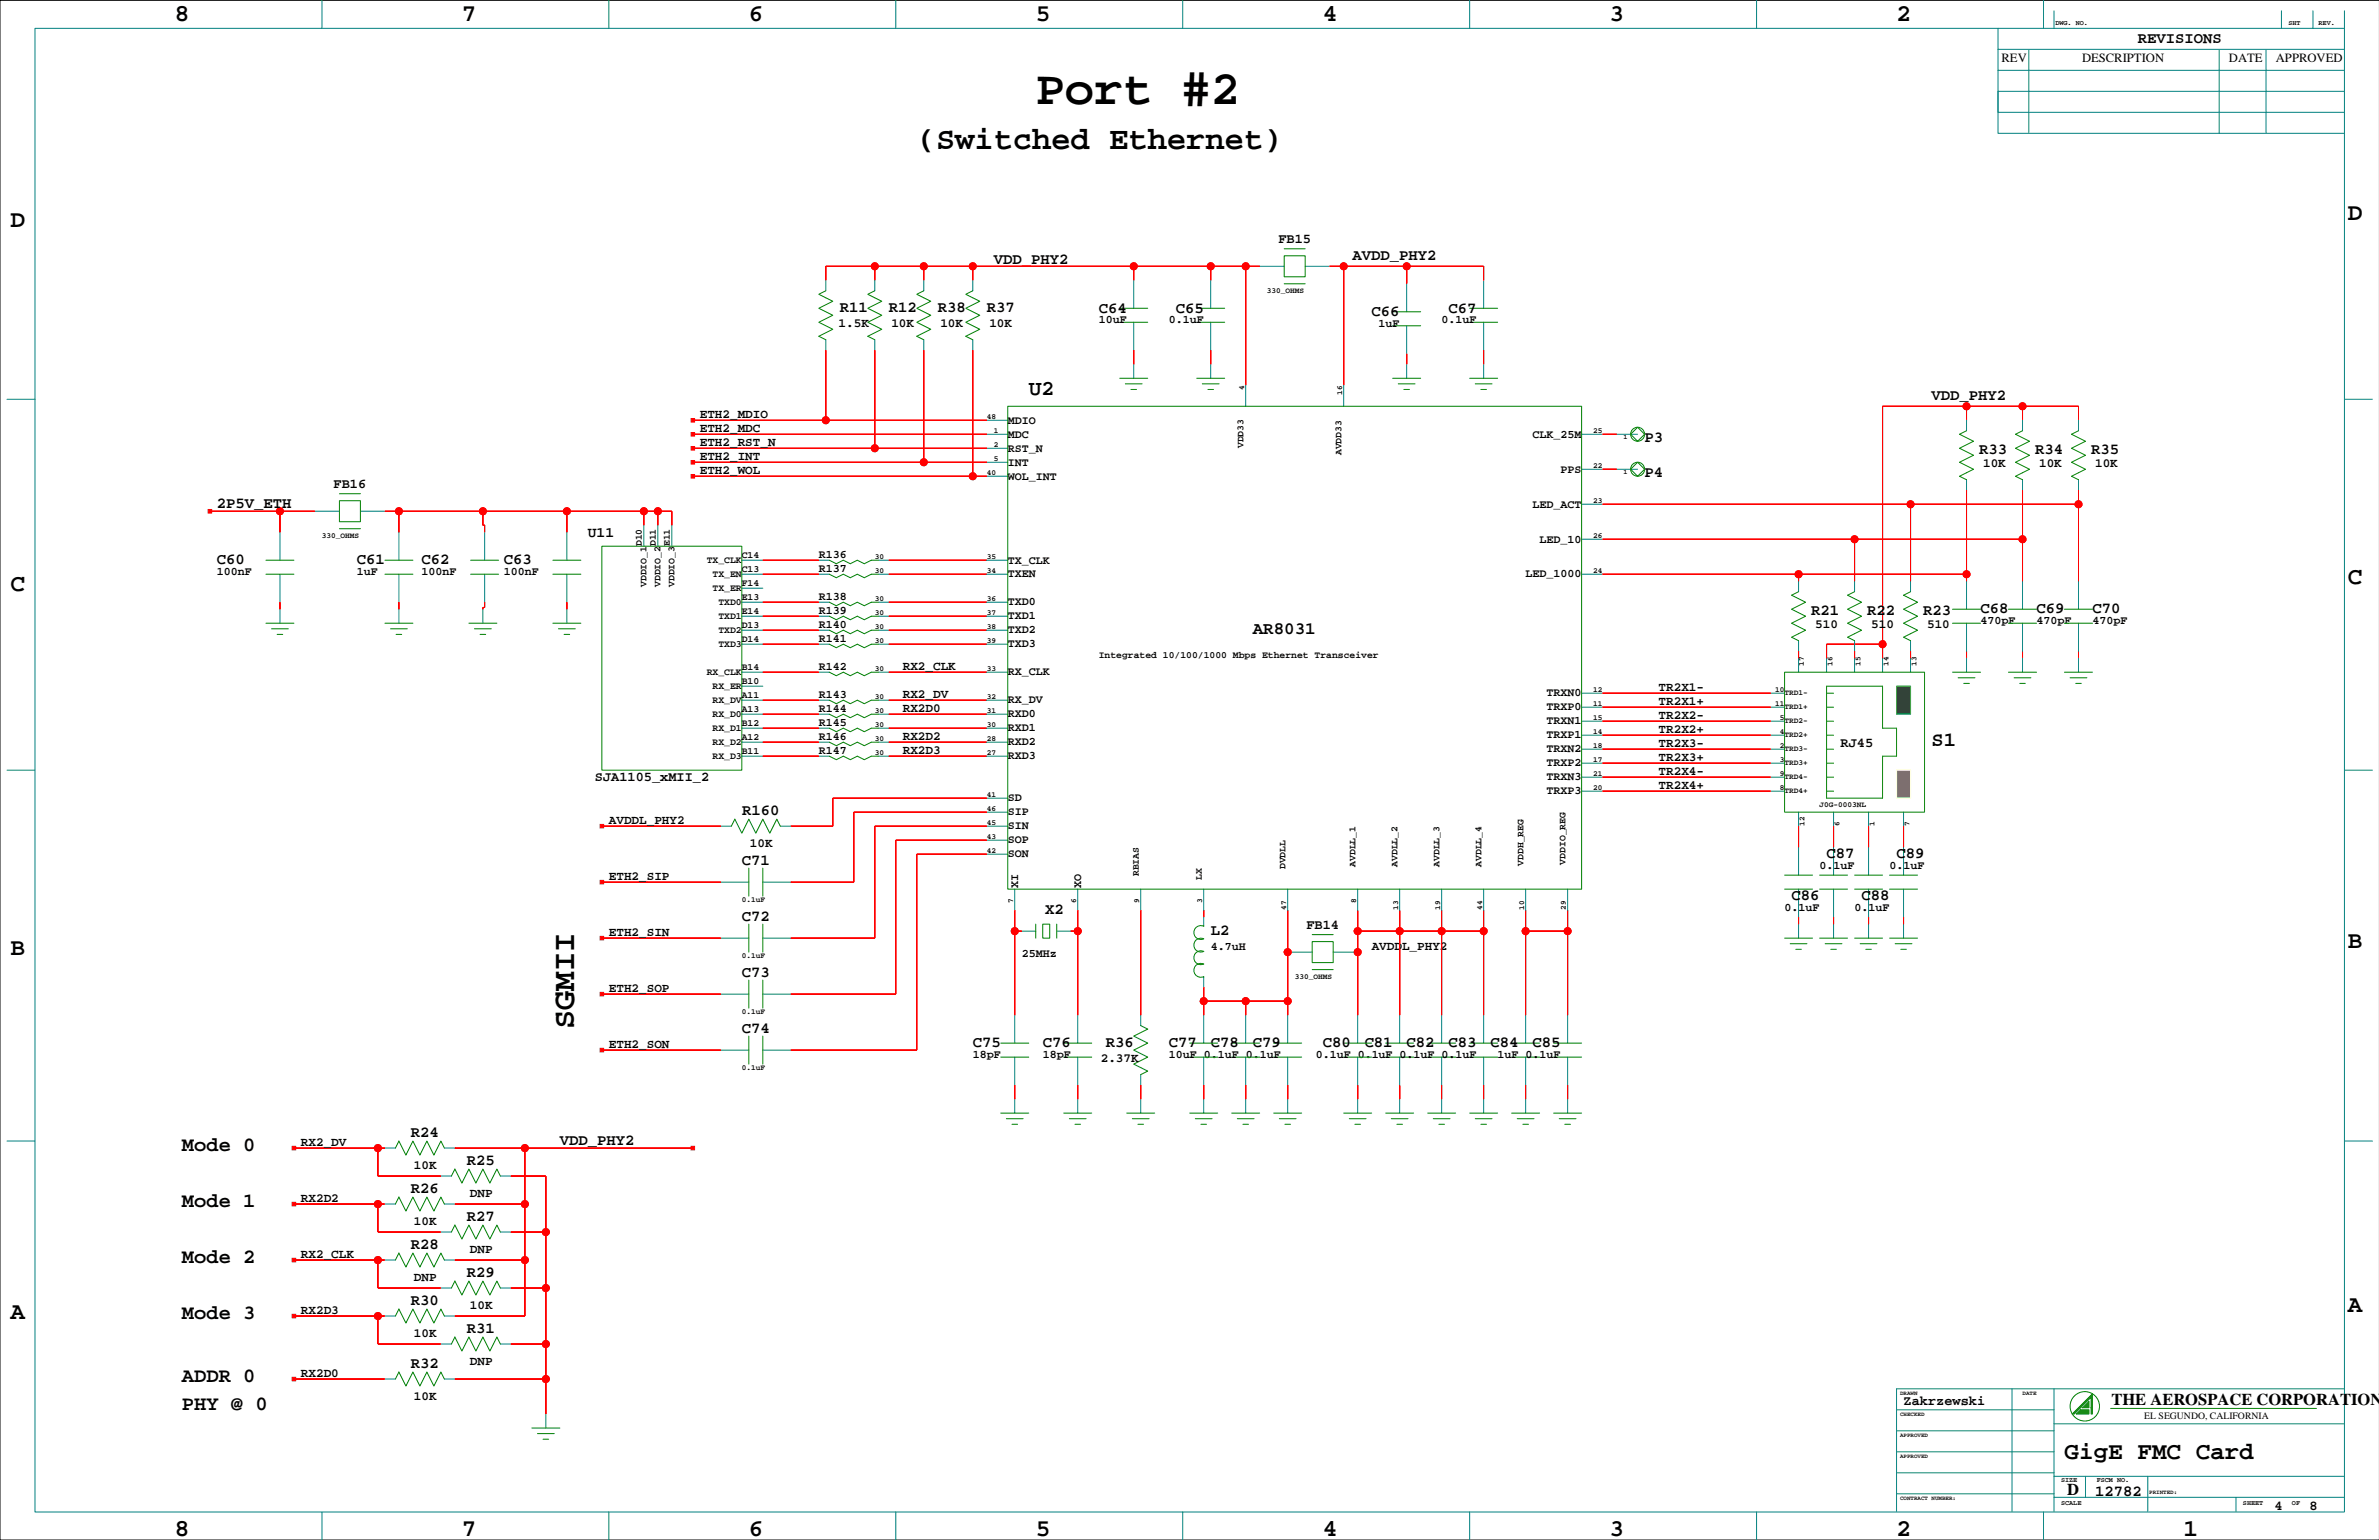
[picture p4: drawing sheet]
<svg xmlns="http://www.w3.org/2000/svg" width="863mm" height="559mm" viewBox="0 0 863 559" stroke-linecap="round" stroke-linejoin="round" font-family="sans-serif">
<defs><g id="words">
<text font-size="17.6" x="375.8" y="37.6">Port #2</text>
<g font-size="11.6">
<text x="332.7" y="53.9">(Switched Ethernet)</text>
<text x="208.3" y="373.4" transform="rotate(-90 208.3 373.4)">SGMII</text>
</g>
<g font-size="8.8">
<text x="63.5" y="7.4">8</text>
<text x="167.6" y="7.4">7</text>
<text x="271.7" y="7.4">6</text>
<text x="375.8" y="7.4">5</text>
<text x="480" y="7.4">4</text>
<text x="584.1" y="7.4">3</text>
<text x="688.2" y="7.4">2</text>
<text x="3.8" y="82.4">D</text>
<text x="852" y="79.8">D</text>
<text x="3.8" y="214.4">C</text>
<text x="852" y="211.9">C</text>
<text x="3.8" y="346.5">B</text>
<text x="852" y="343.9">B</text>
<text x="3.8" y="478.5">A</text>
<text x="852" y="476">A</text>
<text x="749.1" y="529.3">GigE FMC Card</text>
<text x="63.5" y="557.2">8</text>
<text x="167.6" y="557.2">7</text>
<text x="271.7" y="557.2">6</text>
<text x="375.8" y="557.2">5</text>
<text x="480" y="557.2">4</text>
<text x="584.1" y="557.2">3</text>
<text x="688.2" y="557.2">2</text>
<text x="792.3" y="557.2">1</text>
</g>
<text font-size="7.8" x="373.3" y="143.5">U2</text>
<g font-size="7.4">
<text x="700.9" y="270.5">S1</text>
<text x="66" y="417.8">Mode 0</text>
<text x="66" y="438.1">Mode 1</text>
<text x="66" y="458.4">Mode 2</text>
<text x="66" y="478.8">Mode 3</text>
<text x="66" y="501.6">ADDR 0</text>
<text x="66" y="511.8">PHY @ 0</text>
</g>
<text font-size="6.3" x="454.6" y="230.1">AR8031</text>
<g font-size="6">
<text x="766.1" y="510">THE AEROSPACE CORPORATION</text>
<text x="750.1" y="542.5">D</text>
</g>
<g font-size="5.6">
<text x="775.8" y="15.6">REVISIONS</text>
<text x="360.6" y="95.6">VDD_PHY2</text>
<text x="490.7" y="94.4">AVDD_PHY2</text>
<text x="304.7" y="113.3">R11</text>
<text x="322.5" y="113.3">R12</text>
<text x="340.3" y="113.3">R38</text>
<text x="358.1" y="113.3">R37</text>
<text x="398.7" y="113.4">C64</text>
<text x="426.6" y="113.4">C65</text>
<text x="525.7" y="113.4">C67</text>
<text x="497.7" y="114.7">C66</text>
<text x="700.9" y="145.1">VDD_PHY2</text>
<text x="596.8" y="160.5">P3</text>
<text x="718.1" y="164.6">R33</text>
<text x="738.5" y="164.6">R34</text>
<text x="758.8" y="164.6">R35</text>
<text x="596.8" y="173.2">P4</text>
<text x="78.7" y="184.5">2P5V_ETH</text>
<text x="78.7" y="204.8">C60</text>
<text x="129.5" y="204.8">C61</text>
<text x="153" y="204.8">C62</text>
<text x="182.8" y="204.8">C63</text>
<text x="657.2" y="223">R21</text>
<text x="677.5" y="223">R22</text>
<text x="697.8" y="223">R23</text>
<text x="718.7" y="222.6">C68</text>
<text x="739" y="222.6">C69</text>
<text x="759.3" y="222.6">C70</text>
<text x="269.3" y="295.7">R160</text>
<text x="662.8" y="311.5">C87</text>
<text x="688.2" y="311.5">C89</text>
<text x="269.2" y="314">C71</text>
<text x="650.1" y="326.7">C86</text>
<text x="675.5" y="326.7">C88</text>
<text x="269.2" y="334.3">C72</text>
<text x="379.2" y="331.7">X2</text>
<text x="439.3" y="339.4">L2</text>
<text x="269.2" y="354.6">C73</text>
<text x="269.2" y="375">C74</text>
<text x="353" y="380">C75</text>
<text x="378.4" y="380">C76</text>
<text x="401.2" y="379.9">R36</text>
<text x="424.1" y="380">C77</text>
<text x="439.3" y="380">C78</text>
<text x="454.6" y="380">C79</text>
<text x="479.9" y="380">C80</text>
<text x="495.2" y="380">C81</text>
<text x="510.4" y="380">C82</text>
<text x="525.7" y="380">C83</text>
<text x="540.9" y="380">C84</text>
<text x="556.1" y="380">C85</text>
<text x="149.1" y="412.5">R24</text>
<text x="203.2" y="415.6">VDD_PHY2</text>
<text x="169.4" y="422.7">R25</text>
<text x="149.1" y="432.9">R26</text>
<text x="169.4" y="443">R27</text>
<text x="149.1" y="453.2">R28</text>
<text x="169.4" y="463.3">R29</text>
<text x="149.1" y="473.5">R30</text>
<text x="169.4" y="483.6">R31</text>
<text x="149.1" y="496.3">R32</text>
<text x="760.3" y="542.8">12782</text>
</g>
<text font-size="5.3" x="213.3" y="194.7">U11</text>
<g font-size="4.9">
<text x="463.9" y="88.1">FB15</text>
<text x="121" y="177">FB16</text>
<text x="667.9" y="271">RJ45</text>
<text x="215.9" y="283.4">SJA1105_xMII_2</text>
<text x="474" y="337">FB14</text>
<text x="690.7" y="509.7">Zakrzewski</text>
<text x="825.3" y="547.8">4</text>
<text x="838" y="547.8">8</text>
</g>
<g font-size="4.6">
<text x="726.3" y="22.7">REV</text>
<text x="755.5" y="22.7">DESCRIPTION</text>
<text x="808.8" y="22.7">DATE</text>
<text x="825.8" y="22.4">APPROVED</text>
<text x="304.3" y="118.7">1.5K</text>
<text x="323.5" y="118.7">10K</text>
<text x="341.2" y="118.7">10K</text>
<text x="359" y="118.7">10K</text>
<text x="253.9" y="151.7">ETH2_MDIO</text>
<text x="253.9" y="156.8">ETH2_MDC</text>
<text x="253.9" y="161.8">ETH2_RST_N</text>
<text x="253.9" y="166.9">ETH2_INT</text>
<text x="253.9" y="172">ETH2_WOL</text>
<text x="719.6" y="169.5">10K</text>
<text x="739.9" y="169.5">10K</text>
<text x="760.2" y="169.5">10K</text>
<text x="658.7" y="227.9">510</text>
<text x="679" y="227.9">510</text>
<text x="699.3" y="227.9">510</text>
<text x="327.6" y="243.1">RX2_CLK</text>
<text x="601.8" y="250.7">TR2X1-</text>
<text x="327.6" y="253.3">RX2_DV</text>
<text x="601.8" y="255.8">TR2X1+</text>
<text x="327.6" y="258.3">RX2D0</text>
<text x="601.8" y="260.9">TR2X2-</text>
<text x="327.6" y="268.5">RX2D2</text>
<text x="601.8" y="266">TR2X2+</text>
<text x="327.6" y="273.6">RX2D3</text>
<text x="601.8" y="271">TR2X3-</text>
<text x="601.8" y="276.1">TR2X3+</text>
<text x="601.8" y="281.2">TR2X4-</text>
<text x="601.8" y="286.3">TR2X4+</text>
<text x="220.9" y="299">AVDDL_PHY2</text>
<text x="272.1" y="307.5">10K</text>
<text x="220.9" y="319.3">ETH2_SIP</text>
<text x="220.9" y="339.6">ETH2_SIN</text>
<text x="497.7" y="344.7">AVDDL_PHY2</text>
<text x="220.9" y="359.9">ETH2_SOP</text>
<text x="220.9" y="380.2">ETH2_SON</text>
<text x="399.4" y="385.3">2.37K</text>
<text x="109.2" y="415.8">RX2_DV</text>
<text x="150.2" y="424.3">10K</text>
<text x="109.2" y="436.1">RX2D2</text>
<text x="170.5" y="434.5">DNP</text>
<text x="150.2" y="444.6">10K</text>
<text x="170.5" y="454.8">DNP</text>
<text x="109.2" y="456.4">RX2_CLK</text>
<text x="150.2" y="465">DNP</text>
<text x="109.2" y="476.7">RX2D3</text>
<text x="170.5" y="475.1">10K</text>
<text x="150.2" y="485.3">10K</text>
<text x="170.5" y="495.4">DNP</text>
<text x="109.2" y="499.6">RX2D0</text>
<text x="150.2" y="508.1">10K</text>
</g>
<g font-size="4.2">
<text x="398.7" y="117.4">10uF</text>
<text x="424.1" y="117.4">0.1uF</text>
<text x="500.3" y="118.6">1uF</text>
<text x="523.1" y="117.4">0.1uF</text>
<text x="365.7" y="153.7">MDIO</text>
<text x="365.7" y="158.8">MDC</text>
<text x="556.1" y="158.8">CLK_25M</text>
<text x="365.7" y="163.8">RST_N</text>
<text x="365.7" y="168.9">INT</text>
<text x="365.7" y="174">WOL_INT</text>
<text x="566.3" y="171.5">PPS</text>
<text x="556.1" y="184.2">LED_ACT</text>
<text x="558.7" y="196.9">LED_10</text>
<text x="297.1" y="202.5">R136</text>
<text x="78.7" y="208.8">100nF</text>
<text x="129.5" y="208.8">1uF</text>
<text x="153" y="208.8">100nF</text>
<text x="182.8" y="208.8">100nF</text>
<text x="297.1" y="207.6">R137</text>
<text x="365.7" y="209.5">TXEN</text>
<text x="365.7" y="204.5">TX_CLK</text>
<text x="553.6" y="209.5">LED_1000</text>
<text x="297.1" y="217.8">R138</text>
<text x="365.7" y="219.7">TXD0</text>
<text x="297.1" y="222.8">R139</text>
<text x="297.1" y="227.9">R140</text>
<text x="365.7" y="224.8">TXD1</text>
<text x="718.7" y="226.6">470pF</text>
<text x="739" y="226.6">470pF</text>
<text x="759.3" y="226.6">470pF</text>
<text x="297.1" y="233">R141</text>
<text x="365.7" y="229.9">TXD2</text>
<text x="365.7" y="234.9">TXD3</text>
<text x="297.1" y="243.2">R142</text>
<text x="365.7" y="245.1">RX_CLK</text>
<text x="297.1" y="253.3">R143</text>
<text x="365.7" y="255.3">RX_DV</text>
<text x="561.2" y="257.8">TRXP0</text>
<text x="561.2" y="252.7">TRXN0</text>
<text x="297.1" y="258.4">R144</text>
<text x="297.1" y="263.5">R145</text>
<text x="365.7" y="260.3">RXD0</text>
<text x="561.2" y="262.9">TRXN1</text>
<text x="297.1" y="268.6">R146</text>
<text x="365.7" y="265.4">RXD1</text>
<text x="561.2" y="268">TRXP1</text>
<text x="297.1" y="273.6">R147</text>
<text x="365.7" y="270.5">RXD2</text>
<text x="365.7" y="275.6">RXD3</text>
<text x="561.2" y="273">TRXN2</text>
<text x="561.2" y="278.1">TRXP2</text>
<text x="561.2" y="283.2">TRXN3</text>
<text x="365.7" y="290.8">SD</text>
<text x="561.2" y="288.3">TRXP3</text>
<text x="365.7" y="295.9">SIP</text>
<text x="365.7" y="301">SIN</text>
<text x="365.7" y="306">SOP</text>
<text x="365.7" y="311.1">SON</text>
<text x="660.2" y="315.4">0.1uF</text>
<text x="685.6" y="315.4">0.1uF</text>
<text x="369.4" y="322.1" transform="rotate(-90 369.4 322.1)">XI</text>
<text x="392.3" y="322.1" transform="rotate(-90 392.3 322.1)">XO</text>
<text x="647.5" y="330.7">0.1uF</text>
<text x="672.9" y="330.7">0.1uF</text>
<text x="370.8" y="347.3">25MHz</text>
<text x="439.3" y="344.7">4.7uH</text>
<text x="353" y="384">18pF</text>
<text x="378.4" y="384">18pF</text>
<text x="424.1" y="384">10uF 0.1uF 0.1uF</text>
<text x="477.4" y="384">0.1uF 0.1uF 0.1uF 0.1uF</text>
<text x="543.4" y="384">1uF 0.1uF</text>
</g>
<g font-size="3.5">
<text x="451.3" y="162.7" transform="rotate(-90 451.3 162.7)">VDD33</text>
<text x="486.8" y="165.2" transform="rotate(-90 486.8 165.2)">AVDD33</text>
<text x="232.9" y="198.2" transform="rotate(-90 232.9 198.2)">D10</text>
<text x="238" y="198.2" transform="rotate(-90 238 198.2)">D11</text>
<text x="243" y="198.2" transform="rotate(-90 243 198.2)">E11</text>
<text x="269.2" y="202.7">C14</text>
<text x="256.5" y="204.3">TX_CLK</text>
<text x="258.6" y="209.4">TX_EN</text>
<text x="269.2" y="207.7">C13</text>
<text x="234.6" y="213" transform="rotate(-90 234.6 213)">VDDIO_1</text>
<text x="239.7" y="213" transform="rotate(-90 239.7 213)">VDDIO_2</text>
<text x="244.8" y="213" transform="rotate(-90 244.8 213)">VDDIO_3</text>
<text x="258.6" y="214.4">TX_ER</text>
<text x="269.2" y="212.8">F14</text>
<text x="260.7" y="219.5">TXD0</text>
<text x="269.2" y="217.9">E13</text>
<text x="260.7" y="224.6">TXD1</text>
<text x="269.2" y="223">E14</text>
<text x="260.7" y="229.7">TXD2</text>
<text x="269.2" y="233.1">D14</text>
<text x="269.2" y="228">D13</text>
<text x="260.7" y="234.7">TXD3</text>
<text x="398.7" y="238.8">Integrated 10/100/1000 Mbps Ethernet Transceiver</text>
<text x="256.5" y="244.9">RX_CLK</text>
<text x="269.2" y="243.3">B14</text>
<text x="258.6" y="250">RX_ER</text>
<text x="269.2" y="248.4">B10</text>
<text x="258.6" y="255.1">RX_DV</text>
<text x="269.2" y="253.4">A11</text>
<text x="258.6" y="260.1">RX_D0</text>
<text x="269.2" y="263.6">B12</text>
<text x="269.2" y="258.5">A13</text>
<text x="258.6" y="265.2">RX_D1</text>
<text x="269.2" y="268.7">A12</text>
<text x="258.6" y="275.4">RX_D3</text>
<text x="258.6" y="270.3">RX_D2</text>
<text x="269.2" y="273.8">B11</text>
<text x="413.2" y="318" transform="rotate(-90 413.2 318)">RBIAS</text>
<text x="466.5" y="315.4" transform="rotate(-90 466.5 315.4)">DVDLL</text>
<text x="491.9" y="314.6" transform="rotate(-90 491.9 314.6)">AVDLL_1</text>
<text x="507.1" y="314.6" transform="rotate(-90 507.1 314.6)">AVDLL_2</text>
<text x="522.4" y="314.6" transform="rotate(-90 522.4 314.6)">AVDLL_3</text>
<text x="537.6" y="314.6" transform="rotate(-90 537.6 314.6)">AVDLL_4</text>
<text x="552.9" y="314.2" transform="rotate(-90 552.9 314.2)">VDDH_REG</text>
<text x="568.1" y="313.8" transform="rotate(-90 568.1 313.8)">VDDIO_REG</text>
<text x="436" y="319.2" transform="rotate(-90 436 319.2)">LX</text>
<text x="778.1" y="515">EL SEGUNDO, CALIFORNIA</text>
</g>
<g font-size="2.8">
<text x="459.6" y="106.2">330_OHMS</text>
<text x="451.4" y="141.5" transform="rotate(-90 451.4 141.5)">4</text>
<text x="487" y="143.2" transform="rotate(-90 487 143.2)">16</text>
<text x="358.1" y="151.9">48</text>
<text x="360.6" y="157">1</text>
<text x="578.1" y="157">25</text>
<text x="360.6" y="167.2">5</text>
<text x="360.6" y="162.1">2</text>
<text x="358.1" y="172.2">40</text>
<text x="578.1" y="169.7">22</text>
<text x="578.1" y="182.4">23</text>
<text x="116.8" y="195.1">330_OHMS</text>
<text x="578.1" y="195.1">26</text>
<text x="317.4" y="202.8">30</text>
<text x="358.1" y="202.7">35</text>
<text x="317.4" y="207.9">30</text>
<text x="358.1" y="207.8">34</text>
<text x="578.1" y="207.8">24</text>
<text x="317.4" y="218">30</text>
<text x="358.1" y="218">36</text>
<text x="317.4" y="223.1">30</text>
<text x="358.1" y="223">37</text>
<text x="317.4" y="228.2">30</text>
<text x="317.4" y="233.3">30</text>
<text x="358.1" y="228.1">38</text>
<text x="358.1" y="233.2">39</text>
<text x="317.4" y="243.4">30</text>
<text x="358.1" y="243.3">33</text>
<text x="654.6" y="241.7" transform="rotate(-90 654.6 241.7)">17</text>
<text x="665" y="241.7" transform="rotate(-90 665 241.7)">16</text>
<text x="675.1" y="241.7" transform="rotate(-90 675.1 241.7)">15</text>
<text x="685.3" y="241.7" transform="rotate(-90 685.3 241.7)">14</text>
<text x="695.5" y="241.7" transform="rotate(-90 695.5 241.7)">13</text>
<text x="578.1" y="251">12</text>
<text x="644.2" y="251">10</text>
<text x="317.4" y="253.6">30</text>
<text x="358.1" y="253.5">32</text>
<text x="578.1" y="256">11</text>
<text x="644.2" y="256.1">11</text>
<text x="647.6" y="252.3">TRD1-</text>
<text x="647.6" y="257.4">TRD1+</text>
<text x="317.4" y="258.6">30</text>
<text x="317.4" y="263.7">30</text>
<text x="358.1" y="258.6">31</text>
<text x="358.1" y="263.7">30</text>
<text x="578.1" y="261.1">15</text>
<text x="645.9" y="261.2">5</text>
<text x="647.6" y="262.5">TRD2-</text>
<text x="317.4" y="268.8">30</text>
<text x="358.1" y="268.7">28</text>
<text x="578.1" y="266.2">14</text>
<text x="645.9" y="266.3">4</text>
<text x="647.6" y="267.6">TRD2+</text>
<text x="317.4" y="273.9">30</text>
<text x="358.1" y="273.8">27</text>
<text x="578.1" y="271.3">18</text>
<text x="645.9" y="271.3">2</text>
<text x="647.6" y="272.6">TRD3-</text>
<text x="578.1" y="276.4">17</text>
<text x="578.1" y="281.4">21</text>
<text x="645.9" y="276.4">3</text>
<text x="645.9" y="281.5">9</text>
<text x="647.6" y="277.7">TRD3+</text>
<text x="578.1" y="286.5">20</text>
<text x="645.9" y="286.6">8</text>
<text x="647.6" y="282.8">TRD4-</text>
<text x="647.6" y="287.9">TRD4+</text>
<text x="358.1" y="289.1">41</text>
<text x="660.2" y="292.9">J0G-0003NL</text>
<text x="358.1" y="299.2">45</text>
<text x="358.1" y="294.1">46</text>
<text x="654.8" y="299.8" transform="rotate(-90 654.8 299.8)">12</text>
<text x="667.5" y="299.8" transform="rotate(-90 667.5 299.8)">6</text>
<text x="680.2" y="299.8" transform="rotate(-90 680.2 299.8)">1</text>
<text x="692.9" y="299.8" transform="rotate(-90 692.9 299.8)">7</text>
<text x="358.1" y="304.3">43</text>
<text x="358.1" y="309.4">42</text>
<text x="269.2" y="327.2">0.1uF</text>
<text x="367.6" y="327.7" transform="rotate(-90 367.6 327.7)">7</text>
<text x="390.5" y="327.7" transform="rotate(-90 390.5 327.7)">6</text>
<text x="413.3" y="327.7" transform="rotate(-90 413.3 327.7)">9</text>
<text x="436.2" y="327.7" transform="rotate(-90 436.2 327.7)">3</text>
<text x="492.1" y="327.7" transform="rotate(-90 492.1 327.7)">8</text>
<text x="466.7" y="330.3" transform="rotate(-90 466.7 330.3)">47</text>
<text x="507.3" y="330.3" transform="rotate(-90 507.3 330.3)">13</text>
<text x="522.5" y="330.3" transform="rotate(-90 522.5 330.3)">19</text>
<text x="537.8" y="330.3" transform="rotate(-90 537.8 330.3)">44</text>
<text x="553" y="330.3" transform="rotate(-90 553 330.3)">10</text>
<text x="568.2" y="330.3" transform="rotate(-90 568.2 330.3)">29</text>
<text x="269.2" y="347.5">0.1uF</text>
<text x="469.8" y="355.1">330_OHMS</text>
<text x="269.2" y="367.8">0.1uF</text>
<text x="269.2" y="388.2">0.1uF</text>
</g>
<g font-size="2.5">
<text x="745.8" y="9.1">DWG. NO.</text>
<text x="830.4" y="9.1">SHT</text>
<text x="841.3" y="9.1">REV.</text>
<text x="589.1" y="159.3">1</text>
<text x="589.1" y="172">1</text>
<text x="747.9" y="537.8">SIZE</text>
<text x="760.8" y="537.8">FSCM NO.</text>
<text x="747.9" y="546.2">SCALE</text>
<text x="813.9" y="546.2">SHEET</text>
<text x="831.7" y="546.2">OF</text>
</g>
<g font-size="2.1">
<text x="689.5" y="506.1">DRAWN</text>
<text x="733.9" y="506.1">DATE</text>
<text x="689.5" y="513.7">CHECKED</text>
<text x="689.5" y="521.3">APPROVED</text>
<text x="689.5" y="529">APPROVED</text>
<text x="689.5" y="544.2">CONTRACT NUMBER:</text>
<text x="779.9" y="542.2">PRINTED:</text>
</g>
</g></defs>
<path d="M863.3 .1h-863.3v558.7h863.3" fill="none" stroke="#000" stroke-width=".36"/>
<g fill="none" stroke="#008080" stroke-width=".36">
<path d="M12.7 10.3h838v538.3h-838zM116.8 .1v10.2M220.9 .1v10.2M325 .1v10.2M429.2 .1v10.2M533.3 .1v10.2M637.4 .1v10.2M725 17.9v7.6h125.7M725 10.3v7.6h125.7M736.2 18.2v7.3M741.5 .1v10.2M745.3 3.9v6.4"/>
<path d="M805.3 18.2v7.3M822.3 18.2v7.3M827.9 3.9v6.4M839.3 3.9v6.4M850.7 3.9v6.4M725 25.5v7.6h125.7M736.2 25.8v14.7M805.3 25.8v7.3M805.3 33.4v7.4M822.3 25.8v14.7M725 40.8v7.6h125.7M725 40.5v-7.4v7.7h125.7"/>
<path d="M736.2 40.8v7.3M805.3 41v7.4M822.3 40.8v7.3M457.1 96.6h8.9M473.6 96.6h8.9M299.7 101.7v3.8M317.4 101.7v3.8M335.2 101.7v3.8M353 101.7v3.8M411.4 101.7v10.2M411.4 116.9v10.2M439.3 101.7v10.2"/>
<path d="M439.3 116.9v10.2M510.4 103v10.1M510.4 118.2v10.2M538.4 101.7v10.2M538.4 116.9v10.2M299.7 123.3v3.8M317.4 123.3v3.8M335.2 123.3v3.8M353 123.3v3.8M411.4 132.2v5.1M439.3 132.2v5.1M452 139.8v7.6"/>
<path d="M487.6 139.8v7.6M510.4 132.2v5.1M538.4 132.2v5.1M2.5 144.9h10.2M358.1 157.6h7.6M358.1 152.5h7.6M573.9 157.6h7.6M850.7 144.9h10.2M358.1 167.7h7.6M358.1 162.7h7.6M358.1 172.8h7.6M573.9 170.3h7.6"/>
<path d="M101.6 193.1v10.2M114.3 185.5h8.9M130.8 185.5h8.9M144.7 193.1v10.2M175.9 193.1v10.2M205.7 193.1v10.2M233.6 190.6v7.6M238.7 190.6v7.6M243.8 190.6v7.6M573.9 183h7.6M573.9 195.7h7.6M101.6 208.4v10.1"/>
<path d="M144.7 208.4v10.1M175.9 208.4v10.1M205.7 208.4v10.1M269.2 208.4h7.6M269.2 213.4h7.6M269.2 218.5h7.6M269.2 203.3h7.6M297.1 208.4h3.8M297.1 218.5h3.8M297.1 203.3h3.8M318.7 208.4h3.8M318.7 218.5h3.8"/>
<path d="M318.7 203.3h3.8M358.1 208.4h7.6M358.1 218.5h7.6M358.1 203.3h7.6M573.9 208.4h7.6M101.6 221.1v5M144.7 221.1v5M175.2 221.1v5M205.7 221.1v5M269.2 223.6h7.6M269.2 228.7h7.6M269.2 233.8h7.6"/>
<path d="M297.1 223.6h3.8M297.1 228.7h3.8M297.1 233.8h3.8M318.7 223.6h3.8M318.7 228.7h3.8M318.7 233.8h3.8M358.1 223.6h7.6M358.1 228.7h7.6M358.1 233.8h7.6M652.6 238.8v5.1M662.8 238.8v5.1M672.9 238.8v5.1"/>
<path d="M683.1 238.8v5.1M693.3 238.8v5.1M269.2 243.9h7.6M269.2 249h7.6M269.2 254.1h7.6M269.2 259.1h7.6M297.1 243.9h3.8M297.1 254.1h3.8M297.1 259.1h3.8M318.7 243.9h3.8M318.7 254.1h3.8M318.7 259.1h3.8"/>
<path d="M358.1 243.9h7.6M358.1 254.1h7.6M358.1 259.1h7.6M573.9 256.6h7.6M573.9 251.5h7.6M642.5 256.6h5.1M642.5 251.5h5.1M2.5 279.5h10.2M269.2 274.4h7.6M269.2 264.2h7.6M269.2 269.3h7.6M297.1 274.4h3.8"/>
<path d="M297.1 264.2h3.8M297.1 269.3h3.8M318.7 274.4h3.8M318.7 264.2h3.8M318.7 269.3h3.8M358.1 274.4h7.6M358.1 264.2h7.6M358.1 269.3h7.6M573.9 266.8h7.6M573.9 261.7h7.6M573.9 276.9h7.6M573.9 271.8h7.6"/>
<path d="M642.5 266.8h5.1M642.5 261.7h5.1M642.5 276.9h5.1M642.5 271.8h5.1M850.7 279.5h10.2M358.1 289.6h7.6M358.1 294.7h7.6M358.1 299.8h7.6M573.9 287.1h7.6M573.9 282h7.6M642.5 287.1h5.1M642.5 282h5.1"/>
<path d="M652.6 294.7v5.1M665.3 294.7v5.1M678 294.7v5.1M690.7 294.7v5.1M358.1 304.9h7.6M358.1 309.9h7.6M368.2 322.6v7.7M370.8 337.9h5M383.5 337.9h5M391.1 322.6v7.7M413.9 322.6v7.7M436.8 322.6v7.7"/>
<path d="M436.8 332.8v3M467.3 322.6v7.7M492.6 322.6v7.7M507.9 322.6v7.7M523.1 322.6v7.7M538.4 322.6v7.7M553.6 322.6v7.7M568.8 322.6v7.7M436.8 354.6v3.6M467.3 345.5h8.8M483.8 345.5h8.8M368.2 368.3v10.2"/>
<path d="M391.1 368.3v10.2M413.9 368.3v3.9M436.8 368.3v10.2M452 368.3v10.2M467.3 368.3v10.2M492.6 368.3v10.2M507.9 368.3v10.2M523.1 368.3v10.2M538.4 368.3v10.2M553.6 368.3v10.2M568.8 368.3v10.2M368.2 383.6v10.1"/>
<path d="M368.2 398.8v5.1M391.1 383.6v10.1M391.1 398.8v5.1M413.9 389.9v3.8M413.9 398.8v5.1M436.8 383.6v10.1M436.8 398.8v5.1M452 383.6v10.1M452 398.8v5.1M467.3 383.6v10.1M467.3 398.8v5.1M492.6 383.6v10.1"/>
<path d="M492.6 398.8v5.1M507.9 383.6v10.1M507.9 398.8v5.1M523.1 383.6v10.1M523.1 398.8v5.1M538.4 383.6v10.1M538.4 398.8v5.1M553.6 383.6v10.1M553.6 398.8v5.1M568.8 383.6v10.1M568.8 398.8v5.1M2.5 414.1h10.2"/>
<path d="M850.7 414.1h10.2M688.2 519.2h57.1M688.2 511.6h57.1M730.1 503.9v44.5M745.3 503.9v44.5M745.3 516.6h105.4M850.7 503.9h-162.5v44.5M688.2 534.4h57.1M688.2 526.8h57.1M745.3 535.7h105.4M756.7 535.7v7.6M779.3 535.7v12.7"/>
<path d="M116.8 548.6v10.2M220.9 548.6v10.2M325 548.6v10.2M429.2 548.6v10.2M533.3 548.6v10.2M637.4 548.6v10.2M688.2 542h57.1M741.5 548.6v10.2M745.3 543.3h105.4M811.3 543.3v5.1"/>
</g>
<g fill="none" stroke="#008000" stroke-width=".36">
<path d="M466 92.8h7.6v7.6h-7.6zM466 90.3h7.6M299.7 105.5l-2.6 1.3 5.1 2.5-5.1 2.6 5.1 2.5-5.1 2.5 5.1 2.6-5.1 2.5 2.6 1.3M317.4 105.5l-2.5 1.3 5.1 2.5-5.1 2.6 5.1 2.5-5.1 2.5 5.1 2.6-5.1 2.5 2.5 1.3M335.2 105.5l-2.5 1.3 5 2.5-5 2.6 5 2.5-5 2.5 5 2.6-5 2.5 2.5 1.3M353 105.5l-2.6 1.3 5.1 2.5-5.1 2.6 5.1 2.5-5.1 2.5 5.1 2.6-5.1 2.5 2.6 1.3M406.3 116.9h10.2M406.3 111.9h10.2M434.2 116.9h10.2M434.2 111.9h10.2M466 103h7.6M505.3 118.2h10.2"/>
<path d="M505.3 113.1h10.2M533.3 116.9h10.1M533.3 111.9h10.1M406.3 137.3h10.2M408.3 139.3h6.1M434.2 137.3h10.2M436.3 139.3h6.1M505.3 137.3h10.2M507.4 139.3h6.1M533.3 137.3h10.1M535.3 139.3h6.1M365.7 147.4h208.2v175.2h-208.2z"/>
<path d="M410.4 141.3h2M438.3 141.3h2M509.4 141.3h2M537.3 141.3h2.1M123.2 179.2h7.6M123.2 181.7h7.6v7.6h-7.6zM123.2 191.9h7.6M218.4 198.2h50.8v81.3h-50.8zM96.5 203.3h10.2M96.5 208.4h10.2M139.7 203.3h10.1M139.7 208.4h10.1"/>
<path d="M170.8 203.3h10.1M170.8 208.4h10.1M200.6 203.3h10.2M200.6 208.4h10.2M300.9 203.3l2.6 1.3 2.5-1.3 2.5 1.3 2.6-1.3 2.5 1.3 2.6-1.3h2.5M300.9 208.4l2.6 1.2 2.5-1.2 2.5 1.2 2.6-1.2 2.5 1.2 2.6-1.2h2.5M300.9 218.5l2.6 1.3 2.5-1.3 2.5 1.3 2.6-1.3 2.5 1.3 2.6-1.3h2.5M96.5 226.1h10.2M98.5 228.2h6.1M100.6 230.2h2M139.7 226.1h10.1M141.7 228.2h6.1"/>
<path d="M143.7 230.2h2.1M170.1 226.1h10.2M172.2 228.2h6.1M174.2 230.2h2M200.6 226.1h10.2M202.6 228.2h6.1M204.7 230.2h2M300.9 223.6l2.6 1.3 2.5-1.3 2.5 1.3 2.6-1.3 2.5 1.3 2.6-1.3h2.5M300.9 228.7l2.6 1.2 2.5-1.2 2.5 1.2 2.6-1.2 2.5 1.2 2.6-1.2h2.5M300.9 233.8l2.6 1.2 2.5-1.2 2.5 1.2 2.6-1.2 2.5 1.2 2.6-1.2h2.5M300.9 243.9l2.6 1.3 2.5-1.3 2.5 1.3 2.6-1.3 2.5 1.3 2.6-1.3h2.5M300.9 254.1l2.6 1.2 2.5-1.2 2.5 1.2 2.6-1.2 2.5 1.2 2.6-1.2h2.5"/>
<path d="M300.9 259.1l2.6 1.3 2.5-1.3 2.5 1.3 2.6-1.3 2.5 1.3 2.6-1.3h2.5M647.6 243.9h50.7v50.8h-50.7zM662.8 249v40.6zM662.8 249h20.3v15.2h5.1v10.2h-5.1v15.2h-20.3M662.8 256.6h2.5M662.8 251.5h2.5M300.9 264.2l2.6 1.3 2.5-1.3 2.5 1.3 2.6-1.3 2.5 1.3 2.6-1.3h2.5M300.9 269.3l2.6 1.3 2.5-1.3 2.5 1.3 2.6-1.3 2.5 1.3 2.6-1.3h2.5M300.9 274.4l2.6 1.3 2.5-1.3 2.5 1.3 2.6-1.3 2.5 1.3 2.6-1.3h2.5M662.8 276.9h2.5M662.8 271.8h2.5M662.8 266.8h2.5"/>
<path d="M662.8 261.7h2.5M662.8 287.1h2.5M662.8 282h2.5M375.8 335.3v5.1M378.4 335.3h2.5v5.1h-2.5zM383.5 335.3v5.1M436.8 335.8v.3a2.52 2.52 0 0 0-3.6 2.3 2.52 2.52 0 0 0 3.6 2.3 2.52 2.52 0 0 0-3.6 2.3 2.52 2.52 0 0 0 3.6 2.2 2.52 2.52 0 0 0-3.6 2.3 2.52 2.52 0 0 0 3.6 2.3 2.52 2.52 0 0 0-3.6 2.3 2.52 2.52 0 0 0 3.6 2.3v.2M476.1 339.1h7.7M476.1 341.7h7.7v7.6h-7.7zM476.1 351.8h7.7M363.1 378.5h10.2M386 378.5h10.1"/>
<path d="M413.9 372.2l2.6 1.2-5.1 2.6 5.1 2.5-5.1 2.5 5.1 2.6-5.1 2.5 5.1 2.6-2.6 1.2M431.7 378.5h10.2M446.9 378.5h10.2M462.2 378.5h10.1M487.6 378.5h10.1M502.8 378.5h10.2M518 378.5h10.2M533.3 378.5h10.1M548.5 378.5h10.2M563.8 378.5h10.1M363.1 383.6h10.2M386 383.6h10.1"/>
<path d="M431.7 383.6h10.2M446.9 383.6h10.2M462.2 383.6h10.1M487.6 383.6h10.1M502.8 383.6h10.2M518 383.6h10.2M533.3 383.6h10.1M548.5 383.6h10.2M563.8 383.6h10.1M363.1 403.9h10.2M365.2 405.9h6.1M367.2 408h2"/>
<path d="M386 403.9h10.1M388 405.9h6.1M390.1 408h2M408.8 403.9h10.2M410.9 405.9h6.1M412.9 408h2M431.7 403.9h10.2M433.7 405.9h6.1M435.8 408h2M446.9 403.9h10.2M449 405.9h6.1M451 408h2"/>
<path d="M462.2 403.9h10.1M464.2 405.9h6.1M466.2 408h2.1M487.6 403.9h10.1M489.6 405.9h6.1M491.6 408h2.1M502.8 403.9h10.2M504.8 405.9h6.1M506.9 408h2M518 403.9h10.2M520.1 405.9h6.1M522.1 408h2"/>
<path d="M533.3 403.9h10.1M535.3 405.9h6.1M537.3 408h2.1M548.5 403.9h10.2M550.5 405.9h6.1M552.6 408h2M563.8 403.9h10.1M565.8 405.9h6.1M567.8 408h2M765.9 511.1h74.6"/>
<circle cx="756.5" cy="510.3" r="5.3"/>
</g>
<g fill="#008000" stroke="#008000" stroke-width=".36">
<path d="M755.5 510.8l2.5-2.3v2.3z" fill-rule="evenodd"/>
<path d="M753.4 513.1l1.6-1.5h3v1.5z" fill-rule="evenodd"/>
<path d="M759.3 505.7v7.4h-.5v-6.1l-6.1 6.1h-.8z" fill-rule="evenodd"/>
</g>
<g fill="#f00" stroke="#f00" stroke-width=".36">
<path d="M391.1 393.7v5.1z" fill-rule="evenodd"/>
<path d="M368.2 393.7v5.1z" fill-rule="evenodd"/>
<path d="M391.1 337.9v30.4z" fill-rule="evenodd"/>
<path d="M388.5 337.9h2.6z" fill-rule="evenodd"/>
<path d="M391.1 330.3v7.6z" fill-rule="evenodd"/>
<path d="M368.2 337.9v30.4z" fill-rule="evenodd"/>
<path d="M368.2 330.3v7.6z" fill-rule="evenodd"/>
<path d="M368.2 337.9h2.6z" fill-rule="evenodd"/>
<path d="M413.9 330.3v38z" fill-rule="evenodd"/>
<path d="M413.9 393.7v5.1z" fill-rule="evenodd"/>
<path d="M436.8 330.3v2.5z" fill-rule="evenodd"/>
<path d="M436.8 393.7v5.1z" fill-rule="evenodd"/>
<path d="M452 393.7v5.1z" fill-rule="evenodd"/>
<path d="M467.3 393.7v5.1z" fill-rule="evenodd"/>
<path d="M492.6 393.7v5.1z" fill-rule="evenodd"/>
<path d="M507.9 393.7v5.1z" fill-rule="evenodd"/>
<path d="M523.1 393.7v5.1z" fill-rule="evenodd"/>
<path d="M538.4 393.7v5.1z" fill-rule="evenodd"/>
<path d="M467.3 363.3v5z" fill-rule="evenodd"/>
<path d="M452 363.3v5z" fill-rule="evenodd"/>
<path d="M436.8 363.3v5z" fill-rule="evenodd"/>
<path d="M467.3 330.3v15.2z" fill-rule="evenodd"/>
<path d="M436.8 358.2v5.1z" fill-rule="evenodd"/>
<path d="M436.8 363.3h15.2z" fill-rule="evenodd"/>
<path d="M467.3 345.5v17.8z" fill-rule="evenodd"/>
<path d="M452 363.3h15.3z" fill-rule="evenodd"/>
<path d="M538.4 337.9v30.4z" fill-rule="evenodd"/>
<path d="M523.1 337.9v30.4z" fill-rule="evenodd"/>
<path d="M507.9 337.9v30.4z" fill-rule="evenodd"/>
<path d="M492.6 345.5v22.8z" fill-rule="evenodd"/>
<path d="M538.4 330.3v7.6z" fill-rule="evenodd"/>
<path d="M492.6 337.9v7.6z" fill-rule="evenodd"/>
<path d="M492.6 330.3v7.6z" fill-rule="evenodd"/>
<path d="M507.9 337.9h15.2z" fill-rule="evenodd"/>
<path d="M523.1 337.9h15.3z" fill-rule="evenodd"/>
<path d="M523.1 330.3v7.6z" fill-rule="evenodd"/>
<path d="M507.9 330.3v7.6z" fill-rule="evenodd"/>
<path d="M492.6 337.9h15.3z" fill-rule="evenodd"/>
<path d="M553.6 393.7v5.1z" fill-rule="evenodd"/>
<path d="M568.8 393.7v5.1z" fill-rule="evenodd"/>
<path d="M568.8 337.9v30.4z" fill-rule="evenodd"/>
<path d="M553.6 337.9v30.4z" fill-rule="evenodd"/>
<path d="M553.6 330.3v7.6z" fill-rule="evenodd"/>
<path d="M568.8 330.3v7.6z" fill-rule="evenodd"/>
<path d="M553.6 337.9h15.2z" fill-rule="evenodd"/>
<path d="M411.4 127.1v5.1z" fill-rule="evenodd"/>
<path d="M439.3 127.1v5.1z" fill-rule="evenodd"/>
<path d="M510.4 128.4v3.8z" fill-rule="evenodd"/>
<path d="M538.4 127.1v5.1z" fill-rule="evenodd"/>
<path d="M510.4 96.6v6.4z" fill-rule="evenodd"/>
<path d="M487.6 96.6v43.2z" fill-rule="evenodd"/>
<path d="M538.4 96.6v5.1z" fill-rule="evenodd"/>
<path d="M510.4 96.6h28z" fill-rule="evenodd"/>
<path d="M482.5 96.6h5.1z" fill-rule="evenodd"/>
<path d="M487.6 96.6h22.8z" fill-rule="evenodd"/>
<path d="M322.5 203.3h35.6z" fill-rule="evenodd"/>
<path d="M322.5 233.8h35.6z" fill-rule="evenodd"/>
<path d="M322.5 228.7h35.6z" fill-rule="evenodd"/>
<path d="M322.5 223.6h35.6z" fill-rule="evenodd"/>
<path d="M322.5 218.5h35.6z" fill-rule="evenodd"/>
<path d="M322.5 208.4h35.6z" fill-rule="evenodd"/>
<path d="M322.5 274.4h35.6z" fill-rule="evenodd"/>
<path d="M322.5 269.3h35.6z" fill-rule="evenodd"/>
<path d="M322.5 254.1h35.6z" fill-rule="evenodd"/>
<path d="M322.5 243.9h35.6z" fill-rule="evenodd"/>
<path d="M322.5 264.2h35.6z" fill-rule="evenodd"/>
<path d="M322.5 259.1h35.6z" fill-rule="evenodd"/>
<path d="M276.8 203.3h20.3z" fill-rule="evenodd"/>
<path d="M276.8 208.4h20.3z" fill-rule="evenodd"/>
<path d="M276.8 218.5h20.3z" fill-rule="evenodd"/>
<path d="M276.8 223.6h20.3z" fill-rule="evenodd"/>
<path d="M276.8 228.7h20.3z" fill-rule="evenodd"/>
<path d="M276.8 233.8h20.3z" fill-rule="evenodd"/>
<path d="M276.8 243.9h20.3z" fill-rule="evenodd"/>
<path d="M276.8 254.1h20.3z" fill-rule="evenodd"/>
<path d="M276.8 259.1h20.3z" fill-rule="evenodd"/>
<path d="M276.8 264.2h20.3z" fill-rule="evenodd"/>
<path d="M276.8 269.3h20.3z" fill-rule="evenodd"/>
<path d="M276.8 274.4h20.3z" fill-rule="evenodd"/>
<path d="M101.6 218.5v2.6z" fill-rule="evenodd"/>
<path d="M144.7 218.5v2.6z" fill-rule="evenodd"/>
<path d="M175.9 218.5v1.9z" fill-rule="evenodd"/>
<path d="M175.2 220.4h.7z" fill-rule="evenodd"/>
<path d="M175.2 220.4v.7z" fill-rule="evenodd"/>
<path d="M205.7 218.5v2.6z" fill-rule="evenodd"/>
<path d="M175.9 190.6v2.5z" fill-rule="evenodd"/>
<path d="M175.2 190.6h.7z" fill-rule="evenodd"/>
<path d="M175.2 185.5v5.1z" fill-rule="evenodd"/>
<path d="M233.6 185.5v5.1z" fill-rule="evenodd"/>
<path d="M243.8 185.5v5.1z" fill-rule="evenodd"/>
<path d="M238.7 185.5h5.1z" fill-rule="evenodd"/>
<path d="M238.7 185.5v5.1z" fill-rule="evenodd"/>
<path d="M233.6 185.5h5.1z" fill-rule="evenodd"/>
<path d="M205.7 185.5h27.9z" fill-rule="evenodd"/>
<path d="M205.7 185.5v7.6z" fill-rule="evenodd"/>
<path d="M175.2 185.5h30.5z" fill-rule="evenodd"/>
<path d="M144.7 185.5h30.5z" fill-rule="evenodd"/>
<path d="M144.7 185.5v7.6z" fill-rule="evenodd"/>
<path d="M139.7 185.5h5z" fill-rule="evenodd"/>
<path d="M101.6 185.5v7.6z" fill-rule="evenodd"/>
<path d="M101.6 185.5h12.7z" fill-rule="evenodd"/>
<path d="M76.2 185.5h25.4z" fill-rule="evenodd"/>
<path d="M75.5 184.9h1.3v1.2h-1.3z" fill-rule="evenodd"/>
<path d="M452 96.6v43.2z" fill-rule="evenodd"/>
<path d="M299.7 96.6h17.7z" fill-rule="evenodd"/>
<path d="M353 96.6v5.1z" fill-rule="evenodd"/>
<path d="M335.2 96.6h17.8z" fill-rule="evenodd"/>
<path d="M411.4 96.6h27.9z" fill-rule="evenodd"/>
<path d="M439.3 96.6v5.1z" fill-rule="evenodd"/>
<path d="M439.3 96.6h12.7z" fill-rule="evenodd"/>
<path d="M452 96.6h5.1z" fill-rule="evenodd"/>
<path d="M411.4 96.6v5.1z" fill-rule="evenodd"/>
<path d="M335.2 96.6v5.1z" fill-rule="evenodd"/>
<path d="M317.4 96.6h17.8z" fill-rule="evenodd"/>
<path d="M317.4 96.6v5.1z" fill-rule="evenodd"/>
<path d="M299.7 96.6v5.1z" fill-rule="evenodd"/>
<path d="M353 96.6h58.4z" fill-rule="evenodd"/>
<circle cx="391.1" cy="337.9" r="1.27"/>
<circle cx="368.2" cy="337.9" r="1.27"/>
<circle cx="436.8" cy="363.3" r="1.27"/>
<circle cx="467.3" cy="345.5" r="1.27"/>
<circle cx="452" cy="363.3" r="1.27"/>
<circle cx="467.3" cy="363.3" r="1.27"/>
<circle cx="492.6" cy="345.5" r="1.27"/>
<circle cx="538.4" cy="337.9" r="1.27"/>
<circle cx="523.1" cy="337.9" r="1.27"/>
<circle cx="492.6" cy="337.9" r="1.27"/>
<circle cx="507.9" cy="337.9" r="1.27"/>
<circle cx="553.6" cy="337.9" r="1.27"/>
<circle cx="568.8" cy="337.9" r="1.27"/>
<circle cx="487.6" cy="96.6" r="1.27"/>
<circle cx="510.4" cy="96.6" r="1.27"/>
<circle cx="238.7" cy="185.5" r="1.27"/>
<circle cx="233.6" cy="185.5" r="1.27"/>
<circle cx="205.7" cy="185.5" r="1.27"/>
<circle cx="175.2" cy="185.5" r="1.27"/>
<circle cx="144.7" cy="185.5" r="1.27"/>
<circle cx="101.6" cy="185.5" r="1.27"/>
<circle cx="439.3" cy="96.6" r="1.27"/>
<circle cx="452" cy="96.6" r="1.27"/>
<circle cx="335.2" cy="96.6" r="1.27"/>
<circle cx="317.4" cy="96.6" r="1.27"/>
<circle cx="353" cy="96.6" r="1.27"/>
<circle cx="411.4" cy="96.6" r="1.27"/>
</g>
<g fill="none" stroke="#f00" stroke-width=".36">
<path d="M317.4 96.6v5.1M335.2 96.6v5.1M353 96.6v5.1M411.4 96.6v5.1M439.3 96.6v5.1M452 96.6v43.2M457.1 96.6h-157.4v5.1M482.5 96.6h55.9v5.1M487.6 96.6v43.2M510.4 96.6v6.4M411.4 127.1v5.1M439.3 127.1v5.1"/>
<path d="M510.4 128.4v3.8M538.4 127.1v5.1M76.2 185.5h38.1M101.6 185.5v7.6M139.7 185.5h104.1v5.1M144.7 185.5v7.6M175.2 185.5v5.1h.7v2.5M205.7 185.5v7.6M233.6 185.5v5.1M238.7 185.5v5.1M101.6 218.5v2.6M144.7 218.5v2.6"/>
<path d="M175.9 218.5v1.9h-.7v.7M205.7 218.5v2.6M276.8 203.3h20.3M276.8 218.5h20.3M276.8 208.4h20.3M322.5 203.3h35.6M322.5 218.5h35.6M322.5 208.4h35.6M276.8 233.8h20.3M276.8 228.7h20.3M276.8 223.6h20.3M322.5 233.8h35.6"/>
<path d="M322.5 228.7h35.6M322.5 223.6h35.6M276.8 254.1h20.3M276.8 243.9h20.3M276.8 259.1h20.3M322.5 254.1h35.6M322.5 243.9h35.6M322.5 259.1h35.6M276.8 274.4h20.3M276.8 269.3h20.3M276.8 264.2h20.3M322.5 274.4h35.6"/>
<path d="M322.5 269.3h35.6M322.5 264.2h35.6M368.2 330.3v38M368.2 337.9h2.6M388.5 337.9h2.6M391.1 330.3v38M413.9 330.3v38M436.8 330.3v2.5M467.3 330.3v38M492.6 337.9h45.8M492.6 330.3v38M507.9 330.3v38"/>
<path d="M523.1 330.3v38M538.4 330.3v38M553.6 337.9h15.2M553.6 330.3v38M568.8 330.3v38M436.8 358.2v10.1M467.3 345.5h.1M492.6 345.5h.1M436.8 363.3h30.5M452 363.3v5M368.2 393.7v5.1M391.1 393.7v5.1"/>
<path d="M413.9 393.7v5.1M436.8 393.7v5.1M452 393.7v5.1M467.3 393.7v5.1M492.6 393.7v5.1M507.9 393.7v5.1M523.1 393.7v5.1M538.4 393.7v5.1M553.6 393.7v5.1M568.8 393.7v5.1"/>
<circle cx="317.4" cy="96.6" r="1.27"/>
<circle cx="335.2" cy="96.6" r="1.27"/>
<circle cx="353" cy="96.6" r="1.27"/>
<circle cx="411.4" cy="96.6" r="1.27"/>
<circle cx="439.3" cy="96.6" r="1.27"/>
<circle cx="452" cy="96.6" r="1.27"/>
<circle cx="487.6" cy="96.6" r="1.27"/>
<circle cx="510.4" cy="96.6" r="1.27"/>
<circle cx="101.6" cy="185.5" r="1.27"/>
<circle cx="144.7" cy="185.5" r="1.27"/>
<circle cx="175.2" cy="185.5" r="1.27"/>
<circle cx="205.7" cy="185.5" r="1.27"/>
<circle cx="233.6" cy="185.5" r="1.27"/>
<circle cx="238.7" cy="185.5" r="1.27"/>
<circle cx="368.2" cy="337.9" r="1.27"/>
<circle cx="391.1" cy="337.9" r="1.27"/>
<circle cx="492.6" cy="337.9" r="1.27"/>
<circle cx="507.9" cy="337.9" r="1.27"/>
<circle cx="523.1" cy="337.9" r="1.27"/>
<circle cx="538.4" cy="337.9" r="1.27"/>
<circle cx="553.6" cy="337.9" r="1.27"/>
<circle cx="568.8" cy="337.9" r="1.27"/>
<circle cx="467.3" cy="345.5" r="1.27"/>
<circle cx="492.6" cy="345.5" r="1.27"/>
<circle cx="436.8" cy="363.3" r="1.27"/>
<circle cx="452" cy="363.3" r="1.27"/>
<circle cx="467.3" cy="363.3" r="1.27"/>
</g>
<path d="M688.2 249h5.1v10.1h-5.1z" fill-rule="evenodd" fill="#194b31" stroke="#319663" stroke-width=".36"/>
<path d="M688.2 249h5.1v10.1h-5.1z" fill="none" stroke="#319663" stroke-width=".36"/>
<path d="M688.2 279.5h5.1v10.1h-5.1z" fill-rule="evenodd" fill="#80804e" stroke="#ffff9c" stroke-width=".36"/>
<path d="M688.2 279.5h5.1v10.1h-5.1z" fill="none" stroke="#ffff9c" stroke-width=".36"/>
<g fill="none" stroke="#008080" stroke-width=".36">
<path d="M586.6 157.6h7.6M713.6 152.5v3.8M733.9 152.5v3.8M754.2 152.5v3.8M586.6 170.3h7.6M713.6 174.1v3.8M733.9 174.1v3.8M754.2 174.1v3.8M652.6 210.9v3.8M672.9 210.9v3.8M693.3 210.9v3.8M713.6 210.9v10.2"/>
<path d="M733.9 210.9v10.2M754.2 210.9v10.2M652.6 232.5v3.8M672.9 232.5v3.8M693.3 232.5v3.8M713.6 226.1v10.2M713.6 238.8v5.1M733.9 226.1v10.2M733.9 238.8v5.1M754.2 226.1v10.2M754.2 238.8v5.1M261.6 299.8h3.8"/>
<path d="M283.1 299.8h3.9M652.6 307.4v10.2M665.3 307.4v10.2M678 307.4v10.2M690.7 307.4v10.2M261.6 320.1h10.1M276.8 320.1h10.2M652.6 322.6v10.2M652.6 335.3v5.1M665.3 322.6v10.2M665.3 335.3v5.1M678 322.6v10.2"/>
<path d="M678 335.3v5.1M690.7 322.6v10.2M690.7 335.3v5.1M261.6 340.4h10.1M276.8 340.4h10.2M261.6 360.7h10.1M276.8 360.7h10.2M261.6 381h10.1M276.8 381h10.2M139.7 416.6h3.8M161.3 416.6h3.8M139.7 436.9h3.8"/>
<path d="M160 426.7h3.8M161.3 436.9h3.8M181.6 426.7h3.8M139.7 457.2h3.8M160 447.1h3.8M161.3 457.2h3.8M181.6 447.1h3.8M139.7 477.5h3.8M160 467.4h3.8M161.3 477.5h3.8M181.6 467.4h3.8M160 487.7h3.8"/>
<path d="M181.6 487.7h3.8M139.7 500.4h3.8M161.3 500.4h3.8M198.1 513.1v5.1"/>
</g>
<g fill="none" stroke="#008000" stroke-width=".36">
<path d="M591.7 157.6l2.5-2.6 2.6 2.6-2.6 2.5zM713.6 156.3l-2.6 1.3 5.1 2.5-5.1 2.6 5.1 2.5-5.1 2.5 5.1 2.6-5.1 2.5 2.6 1.3M733.9 156.3l-2.5 1.3 5 2.5-5 2.6 5 2.5-5 2.5 5 2.6-5 2.5 2.5 1.3M754.2 156.3l-2.5 1.3 5 2.5-5 2.6 5 2.5-5 2.5 5 2.6-5 2.5 2.5 1.3M591.7 170.3l2.5-2.6 2.6 2.6-2.6 2.5zM652.6 214.7l-2.5 1.3 5.1 2.5-5.1 2.6 5.1 2.5-5.1 2.5 5.1 2.6-5.1 2.5 2.5 1.3M672.9 214.7l-2.5 1.3 5.1 2.5-5.1 2.6 5.1 2.5-5.1 2.5 5.1 2.6-5.1 2.5 2.5 1.3M693.3 214.7l-2.6 1.3 5.1 2.5-5.1 2.6 5.1 2.5-5.1 2.5 5.1 2.6-5.1 2.5 2.6 1.3M708.5 226.1h10.2M708.5 221.1h10.2M728.8 226.1h10.2M728.8 221.1h10.2"/>
<path d="M749.1 226.1h10.2M749.1 221.1h10.2M708.5 243.9h10.2M710.5 245.9h6.1M712.6 248h2M728.8 243.9h10.2M730.8 245.9h6.1M732.9 248h2M749.1 243.9h10.2M751.2 245.9h6.1M753.2 248h2M265.4 299.8l1.2-2.6 2.6 5.1 2.5-5.1 2.6 5.1 2.5-5.1 2.5 5.1 2.6-5.1 1.2 2.6"/>
<path d="M271.7 315v10.2M276.8 315v10.2M647.6 317.6h10.1M660.2 317.6h10.2M672.9 317.6h10.2M685.6 317.6h10.2M271.7 335.3v10.2M276.8 335.3v10.2M647.6 322.6h10.1M660.2 322.6h10.2M672.9 322.6h10.2M685.6 322.6h10.2"/>
<path d="M271.7 355.6v10.2M276.8 355.6v10.2M647.6 340.4h10.1M649.6 342.4h6.1M651.6 344.5h2M660.2 340.4h10.2M662.3 342.4h6.1M664.3 344.5h2M672.9 340.4h10.2M675 342.4h6.1M677 344.5h2M685.6 340.4h10.2"/>
<path d="M687.7 342.4h6.1M689.7 344.5h2M271.7 376v10.1M276.8 376v10.1M143.5 416.6l1.2-2.5 2.6 5 2.5-5 2.6 5 2.5-5 2.5 5 2.6-5 1.3 2.5M143.5 436.9l1.2-2.5 2.6 5 2.5-5 2.6 5 2.5-5 2.5 5 2.6-5 1.3 2.5M163.8 426.7l1.3-2.5 2.5 5.1 2.5-5.1 2.6 5.1 2.5-5.1 2.6 5.1 2.5-5.1 1.3 2.5M143.5 457.2l1.2-2.5 2.6 5.1 2.5-5.1 2.6 5.1 2.5-5.1 2.5 5.1 2.6-5.1 1.3 2.5M163.8 447.1l1.3-2.6 2.5 5.1 2.5-5.1 2.6 5.1 2.5-5.1 2.6 5.1 2.5-5.1 1.3 2.6M143.5 477.5l1.2-2.5 2.6 5.1 2.5-5.1 2.6 5.1 2.5-5.1 2.5 5.1 2.6-5.1 1.3 2.5M163.8 467.4l1.3-2.6 2.5 5.1 2.5-5.1 2.6 5.1 2.5-5.1 2.6 5.1 2.5-5.1 1.3 2.6M163.8 487.7l1.3-2.5 2.5 5 2.5-5 2.6 5 2.5-5 2.6 5 2.5-5 1.3 2.5"/>
<path d="M143.5 500.4l1.2-2.5 2.6 5 2.5-5 2.6 5 2.5-5 2.5 5 2.6-5 1.3 2.5M193 518.2h10.2M195 520.2h6.1M197.1 522.2h2"/>
<circle cx="594.2" cy="157.6" r="2.54"/>
<circle cx="594.2" cy="170.3" r="2.54"/>
</g>
<g fill="#f00" stroke="#f00" stroke-width=".36">
<path d="M652.6 332.8v2.5z" fill-rule="evenodd"/>
<path d="M665.3 332.8v2.5z" fill-rule="evenodd"/>
<path d="M678 332.8v2.5z" fill-rule="evenodd"/>
<path d="M690.7 332.8v2.5z" fill-rule="evenodd"/>
<path d="M581.5 170.3h5.1z" fill-rule="evenodd"/>
<path d="M581.5 157.6h5.1z" fill-rule="evenodd"/>
<path d="M662.8 233.8h20.3z" fill-rule="evenodd"/>
<path d="M683.1 233.8v5z" fill-rule="evenodd"/>
<path d="M662.8 233.8v5z" fill-rule="evenodd"/>
<path d="M754.2 147.4v5.1z" fill-rule="evenodd"/>
<path d="M733.9 147.4v5.1z" fill-rule="evenodd"/>
<path d="M713.6 147.4v5.1z" fill-rule="evenodd"/>
<path d="M683.1 147.4v86.4z" fill-rule="evenodd"/>
<path d="M733.9 147.4h20.3z" fill-rule="evenodd"/>
<path d="M713.6 147.4h20.3z" fill-rule="evenodd"/>
<path d="M683.1 147.4h30.5z" fill-rule="evenodd"/>
<path d="M693.3 236.3v2.5z" fill-rule="evenodd"/>
<path d="M672.9 236.3v2.5z" fill-rule="evenodd"/>
<path d="M652.6 236.3v2.5z" fill-rule="evenodd"/>
<path d="M713.6 236.3v2.5z" fill-rule="evenodd"/>
<path d="M733.9 236.3v2.5z" fill-rule="evenodd"/>
<path d="M754.2 236.3v2.5z" fill-rule="evenodd"/>
<path d="M137.1 477.5h2.6z" fill-rule="evenodd"/>
<path d="M106.7 477.5h30.4z" fill-rule="evenodd"/>
<path d="M137.1 477.5v10.2z" fill-rule="evenodd"/>
<path d="M137.1 487.7h22.9z" fill-rule="evenodd"/>
<path d="M106 476.9h1.3v1.3h-1.3z" fill-rule="evenodd"/>
<path d="M137.1 436.9h2.6z" fill-rule="evenodd"/>
<path d="M106.7 436.9h30.4z" fill-rule="evenodd"/>
<path d="M137.1 447.1h22.9z" fill-rule="evenodd"/>
<path d="M137.1 436.9v10.2z" fill-rule="evenodd"/>
<path d="M106 436.3h1.3v1.2h-1.3z" fill-rule="evenodd"/>
<path d="M137.1 457.2h2.6z" fill-rule="evenodd"/>
<path d="M106.7 457.2h30.4z" fill-rule="evenodd"/>
<path d="M137.1 467.4h22.9z" fill-rule="evenodd"/>
<path d="M137.1 457.2v10.2z" fill-rule="evenodd"/>
<path d="M106 456.6h1.3v1.3h-1.3z" fill-rule="evenodd"/>
<path d="M106.7 500.4h33z" fill-rule="evenodd"/>
<path d="M106 499.8h1.3v1.2h-1.3z" fill-rule="evenodd"/>
<path d="M137.1 416.6h2.6z" fill-rule="evenodd"/>
<path d="M106.7 416.6h30.4z" fill-rule="evenodd"/>
<path d="M137.1 426.7h22.9z" fill-rule="evenodd"/>
<path d="M137.1 416.6v10.1z" fill-rule="evenodd"/>
<path d="M106 416h1.3v1.2h-1.3z" fill-rule="evenodd"/>
<path d="M165.1 477.5h25.4z" fill-rule="evenodd"/>
<path d="M190.5 457.2v20.3z" fill-rule="evenodd"/>
<path d="M165.1 457.2h25.4z" fill-rule="evenodd"/>
<path d="M190.5 436.9v20.3z" fill-rule="evenodd"/>
<path d="M165.1 436.9h25.4z" fill-rule="evenodd"/>
<path d="M190.5 416.6v20.3z" fill-rule="evenodd"/>
<path d="M165.1 416.6h25.4z" fill-rule="evenodd"/>
<path d="M190.5 416.6h60.9z" fill-rule="evenodd"/>
<path d="M250.8 416h1.2v1.2h-1.2z" fill-rule="evenodd"/>
<path d="M672.9 195.7h61z" fill-rule="evenodd"/>
<path d="M733.9 195.7v15.2z" fill-rule="evenodd"/>
<path d="M672.9 195.7v15.2z" fill-rule="evenodd"/>
<path d="M733.9 177.9v17.8z" fill-rule="evenodd"/>
<path d="M581.5 195.7h91.4z" fill-rule="evenodd"/>
<path d="M713.6 177.9v30.5z" fill-rule="evenodd"/>
<path d="M652.6 208.4h61z" fill-rule="evenodd"/>
<path d="M713.6 208.4v2.5z" fill-rule="evenodd"/>
<path d="M652.6 208.4v2.5z" fill-rule="evenodd"/>
<path d="M581.5 208.4h71.1z" fill-rule="evenodd"/>
<path d="M754.2 177.9v5.1z" fill-rule="evenodd"/>
<path d="M693.3 183v27.9z" fill-rule="evenodd"/>
<path d="M581.5 183h111.8z" fill-rule="evenodd"/>
<path d="M693.3 183h60.9z" fill-rule="evenodd"/>
<path d="M754.2 183v27.9z" fill-rule="evenodd"/>
<path d="M581.5 251.5h61z" fill-rule="evenodd"/>
<path d="M581.5 256.6h61z" fill-rule="evenodd"/>
<path d="M581.5 261.7h61z" fill-rule="evenodd"/>
<path d="M581.5 266.8h61z" fill-rule="evenodd"/>
<path d="M581.5 271.8h61z" fill-rule="evenodd"/>
<path d="M581.5 276.9h61z" fill-rule="evenodd"/>
<path d="M581.5 282h61z" fill-rule="evenodd"/>
<path d="M581.5 287.1h61z" fill-rule="evenodd"/>
<path d="M165.1 500.4h33z" fill-rule="evenodd"/>
<path d="M198.1 500.4v12.7z" fill-rule="evenodd"/>
<path d="M198.1 487.7v12.7z" fill-rule="evenodd"/>
<path d="M198.1 467.4v20.3z" fill-rule="evenodd"/>
<path d="M198.1 447.1v20.3z" fill-rule="evenodd"/>
<path d="M198.1 426.7v20.4z" fill-rule="evenodd"/>
<path d="M185.4 426.7h12.7z" fill-rule="evenodd"/>
<path d="M185.4 447.1h12.7z" fill-rule="evenodd"/>
<path d="M185.4 467.4h12.7z" fill-rule="evenodd"/>
<path d="M185.4 487.7h12.7z" fill-rule="evenodd"/>
<path d="M251.4 152.5h48.3z" fill-rule="evenodd"/>
<path d="M299.7 127.1v25.4z" fill-rule="evenodd"/>
<path d="M299.7 152.5h58.4z" fill-rule="evenodd"/>
<path d="M250.8 151.9h1.2v1.2h-1.2z" fill-rule="evenodd"/>
<path d="M251.4 157.6h106.7z" fill-rule="evenodd"/>
<path d="M250.8 156.9h1.2v1.3h-1.2z" fill-rule="evenodd"/>
<path d="M251.4 162.7h66z" fill-rule="evenodd"/>
<path d="M317.4 162.7h40.7z" fill-rule="evenodd"/>
<path d="M317.4 127.1v35.6z" fill-rule="evenodd"/>
<path d="M250.8 162h1.2v1.3h-1.2z" fill-rule="evenodd"/>
<path d="M251.4 167.7h83.8z" fill-rule="evenodd"/>
<path d="M335.2 167.7h22.9z" fill-rule="evenodd"/>
<path d="M335.2 127.1v40.6z" fill-rule="evenodd"/>
<path d="M250.8 167.1h1.2v1.3h-1.2z" fill-rule="evenodd"/>
<path d="M353 172.8h5.1z" fill-rule="evenodd"/>
<path d="M353 127.1v45.7z" fill-rule="evenodd"/>
<path d="M251.4 172.8h101.6z" fill-rule="evenodd"/>
<path d="M250.8 172.2h1.2v1.2h-1.2z" fill-rule="evenodd"/>
<path d="M317.4 299.8h40.7z" fill-rule="evenodd"/>
<path d="M287 340.4h30.4z" fill-rule="evenodd"/>
<path d="M317.4 299.8v40.6z" fill-rule="evenodd"/>
<path d="M287 360.7h38z" fill-rule="evenodd"/>
<path d="M325 304.9v55.8z" fill-rule="evenodd"/>
<path d="M325 304.9h33.1z" fill-rule="evenodd"/>
<path d="M218.4 320.1h43.2z" fill-rule="evenodd"/>
<path d="M217.8 319.5h1.2v1.2h-1.2z" fill-rule="evenodd"/>
<path d="M218.4 340.4h43.2z" fill-rule="evenodd"/>
<path d="M217.8 339.8h1.2v1.2h-1.2z" fill-rule="evenodd"/>
<path d="M218.4 360.7h43.2z" fill-rule="evenodd"/>
<path d="M217.8 360.1h1.2v1.3h-1.2z" fill-rule="evenodd"/>
<path d="M218.4 381h43.2z" fill-rule="evenodd"/>
<path d="M217.8 380.4h1.2v1.3h-1.2z" fill-rule="evenodd"/>
<path d="M309.8 294.7v25.4z" fill-rule="evenodd"/>
<path d="M287 320.1h22.8z" fill-rule="evenodd"/>
<path d="M309.8 294.7h48.3z" fill-rule="evenodd"/>
<path d="M332.7 309.9h25.4z" fill-rule="evenodd"/>
<path d="M287 381h45.7z" fill-rule="evenodd"/>
<path d="M332.7 309.9v71.1z" fill-rule="evenodd"/>
<path d="M287 299.8h15.2z" fill-rule="evenodd"/>
<path d="M302.2 289.6h55.9z" fill-rule="evenodd"/>
<path d="M302.2 289.6v10.2z" fill-rule="evenodd"/>
<path d="M218.4 299.8h43.2z" fill-rule="evenodd"/>
<path d="M217.8 299.1h1.2v1.3h-1.2z" fill-rule="evenodd"/>
<path d="M652.6 299.8v7.6z" fill-rule="evenodd"/>
<path d="M665.3 299.8v7.6z" fill-rule="evenodd"/>
<path d="M690.7 299.8v7.6z" fill-rule="evenodd"/>
<path d="M678 299.8v7.6z" fill-rule="evenodd"/>
<circle cx="683.1" cy="233.8" r="1.27"/>
<circle cx="733.9" cy="147.4" r="1.27"/>
<circle cx="713.6" cy="147.4" r="1.27"/>
<circle cx="137.1" cy="477.5" r="1.27"/>
<circle cx="137.1" cy="436.9" r="1.27"/>
<circle cx="137.1" cy="457.2" r="1.27"/>
<circle cx="137.1" cy="416.6" r="1.27"/>
<circle cx="190.5" cy="457.2" r="1.27"/>
<circle cx="190.5" cy="436.9" r="1.27"/>
<circle cx="190.5" cy="416.6" r="1.27"/>
<circle cx="733.9" cy="195.7" r="1.27"/>
<circle cx="672.9" cy="195.7" r="1.27"/>
<circle cx="713.6" cy="208.4" r="1.27"/>
<circle cx="652.6" cy="208.4" r="1.27"/>
<circle cx="693.3" cy="183" r="1.27"/>
<circle cx="754.2" cy="183" r="1.27"/>
<circle cx="198.1" cy="500.4" r="1.27"/>
<circle cx="198.1" cy="447.1" r="1.27"/>
<circle cx="198.1" cy="467.4" r="1.27"/>
<circle cx="198.1" cy="487.7" r="1.27"/>
<circle cx="299.7" cy="152.5" r="1.27"/>
<circle cx="317.4" cy="162.7" r="1.27"/>
<circle cx="335.2" cy="167.7" r="1.27"/>
<circle cx="353" cy="172.8" r="1.27"/>
</g>
<g fill="none" stroke="#f00" stroke-width=".36">
<path d="M299.7 127.1v25.4M317.4 127.1v35.6M335.2 127.1v40.6M353 127.1v45.7M251.4 157.6h106.7M251.4 152.5h106.7M581.5 157.6h5.1M713.6 147.4v5.1M733.9 147.4v5.1M754.2 152.5v-5.1h-71.1v91.4M251.4 162.7h106.7M251.4 167.7h106.7"/>
<path d="M251.4 172.8h106.7M581.5 170.3h5.1M713.6 177.9v33M733.9 177.9v33M754.2 177.9v33M581.5 195.7h152.4M581.5 183h172.7M672.9 195.7v15.2M693.3 183v27.9M581.5 208.4h132.1M652.6 208.4v2.5M652.6 236.3v2.5"/>
<path d="M672.9 236.3v2.5M683.1 233.8h-20.3v5M693.3 236.3v2.5M713.6 236.3v2.5M733.9 236.3v2.5M754.2 236.3v2.5M581.5 251.5h61M581.5 256.6h61M581.5 261.7h61M581.5 266.8h61M581.5 271.8h61M581.5 276.9h61"/>
<path d="M218.4 299.8h43.2M358.1 299.8h-40.7v40.6h-30.4M358.1 289.6h-55.9v10.2h-15.2M358.1 294.7h-48.3v25.4h-22.8M581.5 282h61M581.5 287.1h61M652.6 299.8v7.6M665.3 299.8v7.6M678 299.8v7.6M690.7 299.8v7.6M358.1 304.9h-33.1v55.8h-38M358.1 309.9h-25.4v71.1h-45.7"/>
<path d="M218.4 320.1h43.2M652.6 332.8v2.5M665.3 332.8v2.5M678 332.8v2.5M690.7 332.8v2.5M218.4 340.4h43.2M218.4 360.7h43.2M218.4 381h43.2M106.7 416.6h33M137.1 416.6v10.1h22.9M165.1 416.6h86.3M190.5 416.6v60.9h-25.4"/>
<path d="M106.7 436.9h33M137.1 436.9v10.2h22.9M165.1 436.9h25.4M185.4 426.7h12.7v86.4M106.7 457.2h33M137.1 457.2v10.2h22.9M165.1 457.2h25.4M185.4 447.1h12.7M106.7 477.5h33M137.1 477.5v10.2h22.9M185.4 467.4h12.7M185.4 487.7h12.7"/>
<path d="M106.7 500.4h33M165.1 500.4h33"/>
<circle cx="299.7" cy="152.5" r="1.27"/>
<circle cx="713.6" cy="147.4" r="1.27"/>
<circle cx="733.9" cy="147.4" r="1.27"/>
<circle cx="317.4" cy="162.7" r="1.27"/>
<circle cx="335.2" cy="167.7" r="1.27"/>
<circle cx="353" cy="172.8" r="1.27"/>
<circle cx="672.9" cy="195.7" r="1.27"/>
<circle cx="693.3" cy="183" r="1.27"/>
<circle cx="733.9" cy="195.7" r="1.27"/>
<circle cx="754.2" cy="183" r="1.27"/>
<circle cx="652.6" cy="208.4" r="1.27"/>
<circle cx="713.6" cy="208.4" r="1.27"/>
<circle cx="683.1" cy="233.8" r="1.27"/>
<circle cx="137.1" cy="416.6" r="1.27"/>
<circle cx="190.5" cy="416.6" r="1.27"/>
<circle cx="137.1" cy="436.9" r="1.27"/>
<circle cx="190.5" cy="436.9" r="1.27"/>
<circle cx="137.1" cy="457.2" r="1.27"/>
<circle cx="190.5" cy="457.2" r="1.27"/>
<circle cx="198.1" cy="447.1" r="1.27"/>
<circle cx="137.1" cy="477.5" r="1.27"/>
<circle cx="198.1" cy="467.4" r="1.27"/>
<circle cx="198.1" cy="487.7" r="1.27"/>
<circle cx="198.1" cy="500.4" r="1.27"/>
</g>
<use href="#words"/>
</svg>
